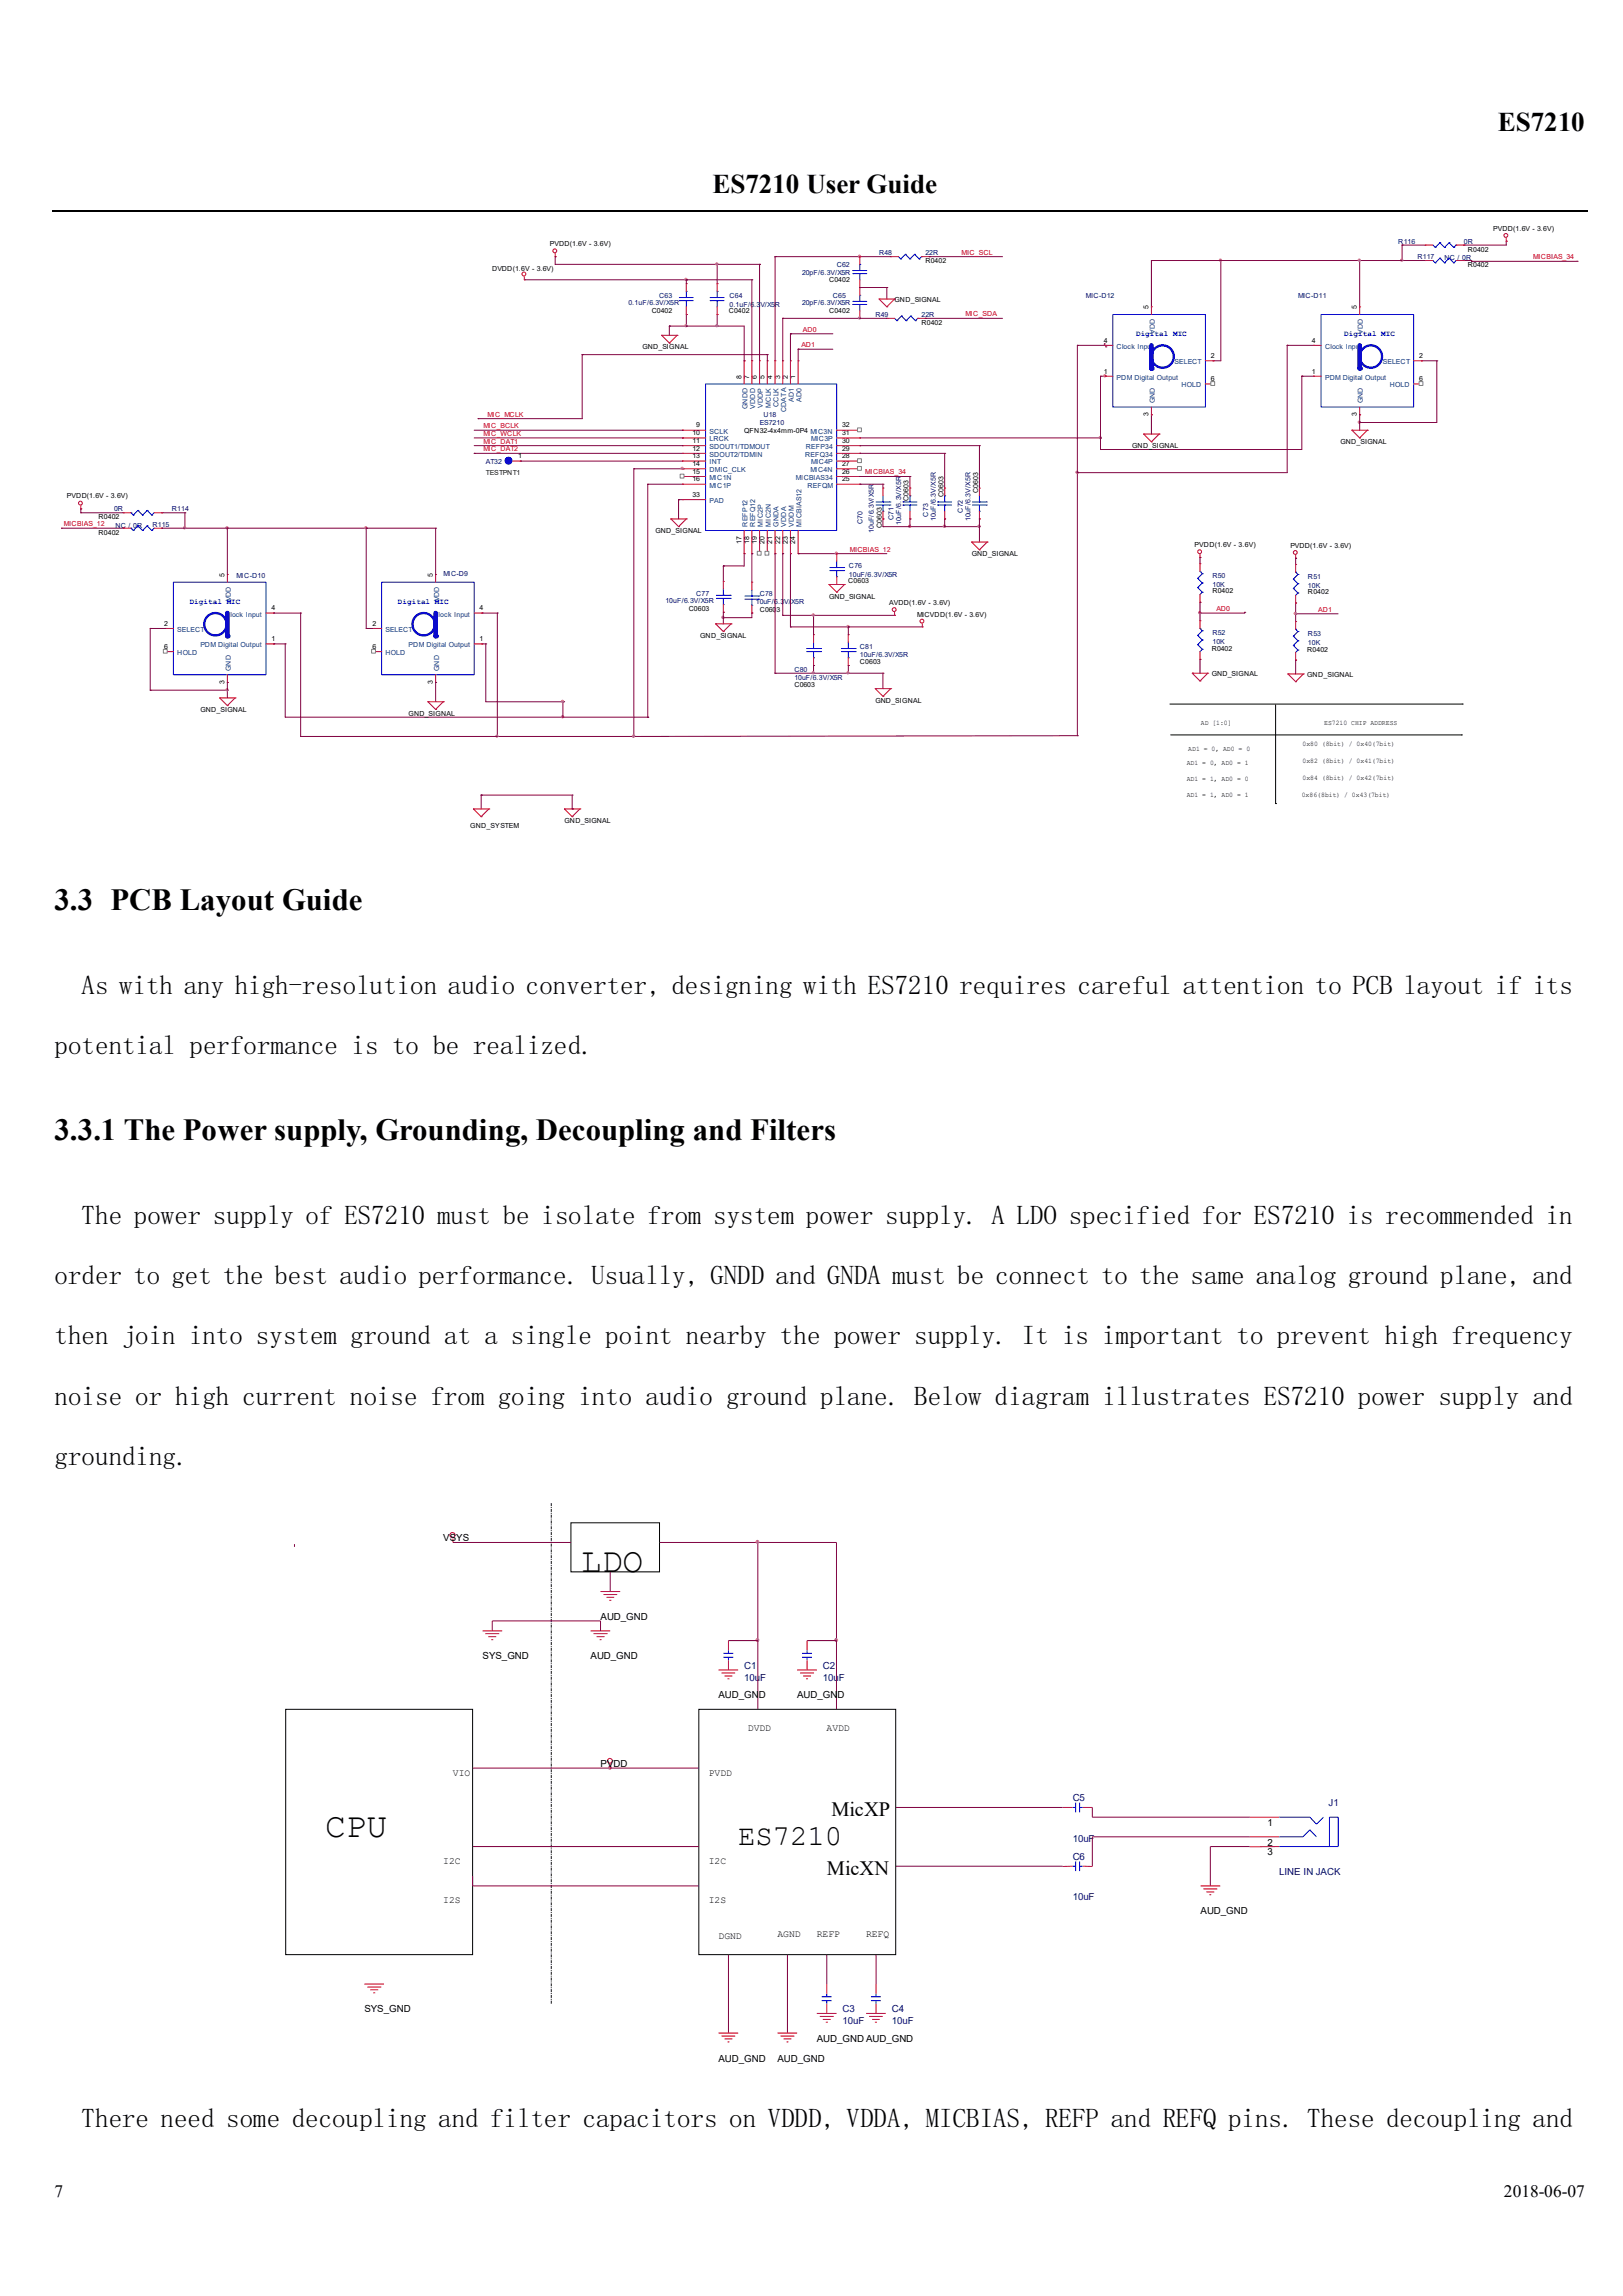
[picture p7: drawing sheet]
<svg xmlns="http://www.w3.org/2000/svg" width="297mm" height="420mm" viewBox="0 0 297 420" stroke-linecap="round" stroke-linejoin="round" font-family="sans-serif">
<defs><g id="words">
<g font-size="6.4">
<text x="106.3" y="287.5">LDO</text>
<text x="59.5" y="336">CPU</text>
</g>
<g font-size="5.6">
<text x="10" y="166.4">3.3 PCB Layout Guide</text>
<text x="10" y="208.6">3.3.1 The Power supply, Grounding, Decoupling and Filters</text>
</g>
<text font-size="5.3" x="135.1" y="337.5">ES7210</text>
<g font-size="5">
<text x="274.1" y="23.9">ES7210</text>
<text x="130.4" y="35.3">ES7210 User Guide</text>
<text x="14.9" y="181.7">As with any high-resolution audio converter, designing with ES7210 requires careful attention to PCB layout if its</text>
<text x="10" y="192.7">potential performance is to be realized.</text>
<text x="14.9" y="223.9">The power supply of ES7210 must be isolate from system power supply. A LDO specified for ES7210 is recommended in</text>
<text x="10" y="234.9">order to get the best audio performance. Usually, GNDD and GNDA must be connect to the same analog ground plane, and</text>
<text x="10" y="245.9">then join into system ground at a single point nearby the power supply. It is important to prevent high frequency</text>
<text x="10" y="256.9">noise or high current noise from going into audio ground plane. Below diagram illustrates ES7210 power supply and</text>
<text x="10" y="267.9">grounding.</text>
<text x="14.9" y="389">There need some decoupling and filter capacitors on VDDD, VDDA, MICBIAS, REFP and REFQ pins. These decoupling and</text>
</g>
<g font-size="3.7">
<text x="152.1" y="332.1">MicXP</text>
<text x="151.3" y="342.9">MicXN</text>
</g>
<g font-size="3.2">
<text x="10" y="401.9">7</text>
<text x="275.2" y="401.9">2018-06-07</text>
</g>
<g font-size="1.8">
<text x="81.1" y="281.9">VSYS</text>
<text x="109.9" y="296.3">AUD_GND</text>
<text x="88.3" y="303.5">SYS_GND</text>
<text x="108.1" y="303.5">AUD_GND</text>
<text x="131.5" y="310.6">AUD_GND</text>
<text x="145.9" y="310.6">AUD_GND</text>
<text x="136.9" y="316.7">DVDD</text>
<text x="151.3" y="316.7">AVDD</text>
<text x="109.9" y="323.2">PVDD</text>
<text x="82.9" y="324.9">VIO</text>
<text x="129.7" y="324.9">PVDD</text>
<text x="231.9" y="334">1</text>
<text x="81.1" y="341">I2C</text>
<text x="129.7" y="341">I2C</text>
<text x="231.9" y="337.6">2</text>
<text x="231.9" y="339.4">3</text>
<text x="81.1" y="348.2">I2S</text>
<text x="129.7" y="348.2">I2S</text>
<text x="219.7" y="350.1">AUD_GND</text>
<text x="131.5" y="354.8">DGND</text>
<text x="142.3" y="354.4">AGND</text>
<text x="149.5" y="354.4">REFP</text>
<text x="158.5" y="354.4">REFQ</text>
<text x="66.7" y="368.1">SYS_GND</text>
<text x="131.5" y="377.1">AUD_GND</text>
<text x="142.3" y="377.1">AUD_GND</text>
<text x="149.5" y="373.5">AUD_GND AUD_GND</text>
</g>
<g font-size="1.8" fill="#000080">
<text x="136.2" y="305.3">C1</text>
<text x="150.6" y="305.3">C2</text>
<text x="136.2" y="307.4">10uF</text>
<text x="150.6" y="307.4">10uF</text>
<text x="196.3" y="329.5">C5</text>
<text x="243.1" y="330.4">J1</text>
<text x="196.3" y="336.9">10uF</text>
<text x="196.3" y="340.3">C6</text>
<text x="196.3" y="347.6">10uF</text>
<text x="234.1" y="343">LINE IN JACK</text>
<text x="154.2" y="368.1">C3</text>
<text x="154.2" y="370.2">10uF</text>
<text x="163.2" y="368.1">C4</text>
<text x="163.2" y="370.2">10uF</text>
</g>
<g font-size="1.4" fill="#00f">
<text x="207.9" y="61.5">Digital MIC</text>
<text x="246" y="61.5">Digital MIC</text>
<text x="34.7" y="110.5">Digital MIC</text>
<text x="72.8" y="110.5">Digital MIC</text>
</g>
<g font-size="1.3">
<text x="100.6" y="45">PVDD(1.6V - 3.6V)</text>
<text x="268.6" y="46">R0402</text>
<text x="273.3" y="42.2">PVDD(1.6V - 3.6V)</text>
<text x="90" y="49.5">DVDD(1.6V - 3.6V)</text>
<text x="151.7" y="51.6">C0402</text>
<text x="169.3" y="48.1">R0402</text>
<text x="268.6" y="48.9">R0402</text>
<text x="119.3" y="57.3">C0402</text>
<text x="133.4" y="57.3">C0402</text>
<text x="151.7" y="57.3">C0402</text>
<text x="163.7" y="55.2">GND_SIGNAL</text>
<text x="168.7" y="59.4">R0402</text>
<text x="210.2" y="56.6" transform="rotate(-90 210.2 56.6)">5</text>
<text x="248.3" y="56.6" transform="rotate(-90 248.3 56.6)">5</text>
<text x="117.6" y="63.9">GND_SIGNAL</text>
<text x="202" y="62.7">4</text>
<text x="221.6" y="65.5">2</text>
<text x="240.1" y="62.7">4</text>
<text x="259.7" y="65.5">2</text>
<text x="135.7" y="69.3" transform="rotate(-90 135.7 69.3)">8</text>
<text x="137.1" y="69.3" transform="rotate(-90 137.1 69.3)">7</text>
<text x="138.5" y="69.3" transform="rotate(-90 138.5 69.3)">6</text>
<text x="139.9" y="69.3" transform="rotate(-90 139.9 69.3)">5</text>
<text x="141.3" y="69.3" transform="rotate(-90 141.3 69.3)">4</text>
<text x="142.7" y="69.3" transform="rotate(-90 142.7 69.3)">3</text>
<text x="144.1" y="69.3" transform="rotate(-90 144.1 69.3)">2</text>
<text x="145.5" y="69.3" transform="rotate(-90 145.5 69.3)">1</text>
<text x="202" y="68.3">1</text>
<text x="221.6" y="69.7">6</text>
<text x="240.1" y="68.3">1</text>
<text x="259.7" y="69.7">6</text>
<text x="210.2" y="76.2" transform="rotate(-90 210.2 76.2)">3</text>
<text x="248.3" y="76.2" transform="rotate(-90 248.3 76.2)">3</text>
<text x="94.8" y="83.8">1</text>
<text x="126.7" y="79.6">10</text>
<text x="126.7" y="81">11</text>
<text x="126.7" y="82.4">12</text>
<text x="126.7" y="83.8">13</text>
<text x="127.4" y="78.2">9</text>
<text x="136.2" y="79.2">QFN32-4x4mm-0P4 MIC3N</text>
<text x="154.1" y="83.8">28</text>
<text x="154.1" y="82.4">29</text>
<text x="154.1" y="81">30</text>
<text x="154.1" y="79.6">31</text>
<text x="154.1" y="78.2">32</text>
<text x="207.2" y="82">GND_SIGNAL</text>
<text x="245.3" y="81.3">GND_SIGNAL</text>
<text x="126.7" y="85.3">14</text>
<text x="126.7" y="86.7">15</text>
<text x="126.7" y="88.1">16</text>
<text x="154.1" y="88.1">25</text>
<text x="154.1" y="86.7">26</text>
<text x="154.1" y="85.3">27</text>
<text x="12.2" y="91.2">PVDD(1.6V - 3.6V)</text>
<text x="18" y="95">R0402</text>
<text x="126.7" y="90.9">33</text>
<text x="166.3" y="91.7" transform="rotate(-90 166.3 91.7)">C0603</text>
<text x="172.6" y="91" transform="rotate(-90 172.6 91)">C0603</text>
<text x="179" y="90.3" transform="rotate(-90 179 90.3)">C0603</text>
<text x="18" y="97.8">R0402</text>
<text x="119.9" y="97.5">GND_SIGNAL</text>
<text x="135.7" y="99.4" transform="rotate(-90 135.7 99.4)">17</text>
<text x="137.1" y="99.4" transform="rotate(-90 137.1 99.4)">18</text>
<text x="138.5" y="99.4" transform="rotate(-90 138.5 99.4)">19</text>
<text x="139.9" y="99.4" transform="rotate(-90 139.9 99.4)">20</text>
<text x="141.3" y="99.4" transform="rotate(-90 141.3 99.4)">21</text>
<text x="142.7" y="99.4" transform="rotate(-90 142.7 99.4)">22</text>
<text x="144.1" y="99.4" transform="rotate(-90 144.1 99.4)">23</text>
<text x="145.5" y="99.4" transform="rotate(-90 145.5 99.4)">24</text>
<text x="161.4" y="96.6" transform="rotate(-90 161.4 96.6)">C0603</text>
<text x="177.8" y="101.8">GND_SIGNAL</text>
<text x="218.6" y="100.1">PVDD(1.6V - 3.6V)</text>
<text x="236.1" y="100.2">PVDD(1.6V - 3.6V)</text>
<text x="41.1" y="105.5" transform="rotate(-90 41.1 105.5)">5</text>
<text x="79.2" y="105.5" transform="rotate(-90 79.2 105.5)">5</text>
<text x="155.2" y="106.7">C0603</text>
<text x="49.7" y="111.6">4</text>
<text x="87.8" y="111.6">4</text>
<text x="126" y="111.8">C0603</text>
<text x="139" y="111.9">C0603</text>
<text x="151.7" y="109.5">GND_SIGNAL</text>
<text x="162.7" y="110.7">AVDD(1.6V - 3.6V)</text>
<text x="167.8" y="112.8">MICVDD(1.6V - 3.6V)</text>
<text x="221.9" y="108.5">R0402</text>
<text x="239.4" y="108.7">R0402</text>
<text x="30.1" y="114.5">2</text>
<text x="30.1" y="118.7">6</text>
<text x="49.7" y="117.3">1</text>
<text x="68.2" y="114.5">2</text>
<text x="68.2" y="118.7">6</text>
<text x="87.8" y="117.3">1</text>
<text x="128.1" y="116.7">GND_SIGNAL</text>
<text x="221.7" y="119.1">R0402</text>
<text x="239.2" y="119.3">R0402</text>
<text x="41.1" y="125.1" transform="rotate(-90 41.1 125.1)">3</text>
<text x="79.2" y="125.1" transform="rotate(-90 79.2 125.1)">3</text>
<text x="145.4" y="125.7">C0603</text>
<text x="157.4" y="121.5">C0603</text>
<text x="221.7" y="123.6">GND_SIGNAL</text>
<text x="239.2" y="123.8">GND_SIGNAL</text>
<text x="36.7" y="130.3">GND_SIGNAL</text>
<text x="74.8" y="131">GND_SIGNAL</text>
<text x="160.2" y="128.6">GND_SIGNAL</text>
<text x="217.5" y="137.3">AD1 = 0, AD0 = 0</text>
<text x="219.7" y="132.7">AD [1:0]</text>
<text x="238.4" y="136.5">0x80 (8bit) / 0x40(7bit)</text>
<text x="242.3" y="132.5">ES7210 CHIP ADDRESS</text>
<text x="217.2" y="142.8">AD1 = 1, AD0 = 0</text>
<text x="217.2" y="140">AD1 = 0, AD0 = 1</text>
<text x="238.4" y="139.6">0x82 (8bit) / 0x41(7bit)</text>
<text x="238.4" y="142.7">0x84 (8bit) / 0x42(7bit)</text>
<text x="217.2" y="145.8">AD1 = 1, AD0 = 1</text>
<text x="238.2" y="145.8">0x86(8bit) / 0x43(7bit)</text>
<text x="86.1" y="151.4">GND_SYSTEM</text>
<text x="103.3" y="150.6">GND_SIGNAL</text>
</g>
<g font-size="1.3" fill="#000080">
<text x="160.9" y="46.7">R48</text>
<text x="169.3" y="46.7">22R</text>
<text x="255.9" y="44.6">R116</text>
<text x="259.4" y="47.4">R117</text>
<text x="264.3" y="47.6">NC / 0R</text>
<text x="267.9" y="44.6">0R</text>
<text x="146.8" y="50.2">20pF/6.3V/X5R</text>
<text x="153.1" y="48.9">C62</text>
<text x="115" y="55.9">0.1uF/6.3V/X5R</text>
<text x="120.7" y="54.5">C63</text>
<text x="133.5" y="54.5">C64</text>
<text x="133.5" y="56.2">0.1uF/6.3V/X5R</text>
<text x="146.8" y="55.9">20pF/6.3V/X5R</text>
<text x="152.4" y="54.5">C65</text>
<text x="160.2" y="58">R49</text>
<text x="168.7" y="58">22R</text>
<text x="198.7" y="54.5">MIC-D12</text>
<text x="237.5" y="54.5">MIC-D11</text>
<text x="139" y="77.8">ES7210</text>
<text x="139.7" y="76.4">U18</text>
<text x="88.9" y="84.8">AT32</text>
<text x="20.9" y="93.6">0R</text>
<text x="31.5" y="93.6">R114</text>
<text x="157.8" y="95.9" transform="rotate(-90 157.8 95.9)">C70</text>
<text x="163.5" y="95.2" transform="rotate(-90 163.5 95.2)">C71</text>
<text x="169.8" y="94.5" transform="rotate(-90 169.8 94.5)">C73</text>
<text x="171.2" y="95.3" transform="rotate(-90 171.2 95.3)">10uF/6.3V/X5R</text>
<text x="176.2" y="93.8" transform="rotate(-90 176.2 93.8)">C72</text>
<text x="177.6" y="95.3" transform="rotate(-90 177.6 95.3)">10uF/6.3V/X5R</text>
<text x="21.1" y="96.5">NC / 0R</text>
<text x="27.9" y="96.4">R115</text>
<text x="159.9" y="97.5" transform="rotate(-90 159.9 97.5)">10uF/6.3V/X5R</text>
<text x="164.9" y="96.1" transform="rotate(-90 164.9 96.1)">10uF/6.3V/X5R</text>
<text x="43.3" y="105.7">MIC-D10</text>
<text x="81.2" y="105.3">MIC-D9</text>
<text x="155.4" y="103.9">C76</text>
<text x="155.4" y="105.6">10uF/6.3V/X5R</text>
<text x="221.9" y="105.7">R50</text>
<text x="221.9" y="107.4">10K</text>
<text x="239.4" y="105.8">R51</text>
<text x="239.4" y="107.5">10K</text>
<text x="121.8" y="110.4">10uF/6.3V/X5R</text>
<text x="127.4" y="109">C77</text>
<text x="138.3" y="110.5">10uF/6.3V/X5R</text>
<text x="139" y="109.1">C78</text>
<text x="157.4" y="118.7">C81</text>
<text x="221.9" y="116.2">R52</text>
<text x="221.9" y="117.9">10K</text>
<text x="239.4" y="116.3">R53</text>
<text x="239.4" y="118">10K</text>
<text x="145.4" y="122.9">C80</text>
<text x="145.4" y="124.3">10uF/6.3V/X5R</text>
<text x="157.4" y="120.1">10uF/6.3V/X5R</text>
</g>
<g font-size="1.3" fill="#f00">
<text x="176" y="46.6">MIC_SCL</text>
<text x="280.6" y="47.4">MICBIAS_34</text>
<text x="176.7" y="57.9">MIC_SDA</text>
<text x="146.6" y="63.5">AD1</text>
<text x="146.9" y="60.7">AD0</text>
<text x="89.2" y="76.2">MIC_MCLK</text>
<text x="88.5" y="81.2">MIC_DAT1</text>
<text x="88.5" y="79.8">MIC_WCLK</text>
<text x="88.5" y="82.5">MIC_DAT2</text>
<text x="88.5" y="78.3">MIC_BCLK</text>
<text x="158.3" y="86.8">MICBIAS_34</text>
<text x="11.7" y="96.3">MICBIAS_12</text>
<text x="155.5" y="100.9">MICBIAS_12</text>
<text x="222.6" y="111.8">AD0</text>
<text x="241.2" y="111.9">AD1</text>
</g>
<g font-size="1.3" fill="#004080">
<text x="204.3" y="63.8">Clock Input</text>
<text x="211.3" y="61" transform="rotate(-90 211.3 61)">VDD</text>
<text x="242.5" y="63.8">Clock Input</text>
<text x="249.4" y="61" transform="rotate(-90 249.4 61)">VDD</text>
<text x="204.3" y="69.4">PDM Digital Output</text>
<text x="214.9" y="66.6">SELECT</text>
<text x="216.2" y="70.9">HOLD</text>
<text x="242.5" y="69.4">PDM Digital Output</text>
<text x="253.1" y="66.6">SELECT</text>
<text x="254.3" y="70.9">HOLD</text>
<text x="136.8" y="74.9" transform="rotate(-90 136.8 74.9)">GNDD</text>
<text x="138.2" y="74.8" transform="rotate(-90 138.2 74.8)">VDDD</text>
<text x="139.6" y="74.6" transform="rotate(-90 139.6 74.6)">VDDP</text>
<text x="141.1" y="74.6" transform="rotate(-90 141.1 74.6)">MCLK</text>
<text x="142.5" y="74.5" transform="rotate(-90 142.5 74.5)">CCLK</text>
<text x="143.8" y="75.4" transform="rotate(-90 143.8 75.4)">CDATA</text>
<text x="145.3" y="73.5" transform="rotate(-90 145.3 73.5)">AD1</text>
<text x="146.7" y="73.5" transform="rotate(-90 146.7 73.5)">AD0</text>
<text x="211.3" y="73.7" transform="rotate(-90 211.3 73.7)">GND</text>
<text x="249.4" y="73.7" transform="rotate(-90 249.4 73.7)">GND</text>
<text x="129.8" y="79.3">SCLK</text>
<text x="129.8" y="80.7">LRCK</text>
<text x="129.8" y="82.1">SDOUT1/TDMOUT</text>
<text x="129.8" y="83.6">SDOUT2/TDMIN</text>
<text x="147.3" y="83.6">REFQ34</text>
<text x="147.5" y="82.1">REFP34</text>
<text x="148.5" y="80.7">MIC3P</text>
<text x="129.8" y="85">INT</text>
<text x="129.8" y="86.4">DMIC_CLK</text>
<text x="129.8" y="87.8">MIC1N</text>
<text x="129.8" y="89.2">MIC1P</text>
<text x="145.6" y="87.8">MICBIAS34</text>
<text x="147.7" y="89.2">REFQM</text>
<text x="148.3" y="86.4">MIC4N</text>
<text x="148.5" y="85">MIC4P</text>
<text x="129.8" y="92">PAD</text>
<text x="136.8" y="96.4" transform="rotate(-90 136.8 96.4)">REFP12</text>
<text x="138.2" y="96.4" transform="rotate(-90 138.2 96.4)">REFQ12</text>
<text x="139.6" y="96.4" transform="rotate(-90 139.6 96.4)">MIC2P</text>
<text x="141.1" y="96.4" transform="rotate(-90 141.1 96.4)">MIC2N</text>
<text x="142.5" y="96.4" transform="rotate(-90 142.5 96.4)">GNDA</text>
<text x="143.8" y="96.4" transform="rotate(-90 143.8 96.4)">VDDA</text>
<text x="145.3" y="96.4" transform="rotate(-90 145.3 96.4)">VDDM</text>
<text x="146.7" y="96.4" transform="rotate(-90 146.7 96.4)">MICBIAS12</text>
<text x="41.2" y="112.8">Clock Input</text>
<text x="42.2" y="110" transform="rotate(-90 42.2 110)">VDD</text>
<text x="79.3" y="112.8">Clock Input</text>
<text x="80.3" y="110" transform="rotate(-90 80.3 110)">VDD</text>
<text x="32.4" y="115.6">SELECT</text>
<text x="32.4" y="119.8">HOLD</text>
<text x="36.7" y="118.4">PDM Digital Output</text>
<text x="70.5" y="115.6">SELECT</text>
<text x="70.5" y="119.8">HOLD</text>
<text x="74.8" y="118.4">PDM Digital Output</text>
<text x="42.2" y="122.7" transform="rotate(-90 42.2 122.7)">GND</text>
<text x="80.3" y="122.7" transform="rotate(-90 80.3 122.7)">GND</text>
</g>
<text font-size="1.3" fill="#004000" x="88.9" y="87">TESTPNT1</text>
</g></defs>
<path d="M9.5 38.6h281" fill="none" stroke="#000" stroke-width=".25"/>
<path d="M33.8 93.8h.1M33.8 93.8v2.8M67 96.6h.1M67 96.6v18.4" fill="none" stroke="#800040" stroke-width=".18"/>
<path d="M31.7 106.5h17v16.9h-17z" fill="none" stroke="#00f" stroke-width=".18"/>
<path d="M41.6 112.1v4.3" fill="none" stroke="#00f" stroke-width=".85"/>
<circle cx="41.6" cy="116.4" r=".42" fill="#00f"/>
<circle cx="39.4" cy="114.2" r="2.05" fill="none" stroke="#00f" stroke-width=".42"/>
<path d="M30.3 115h.1M30.3 119.2h.1M30.3 115h1.4M30.3 119.2h1.4M41.6 105.1h.1M41.6 105.1v1.4M48.7 117.8h1.4M48.7 112.1h1.4M50.1 117.8h.1M50.1 112.1h.1M41.6 124.8h.1M41.6 123.4v1.4" fill="none" stroke="#f00" stroke-width=".18"/>
<path d="M29.9 118.8h.7v.7h-.7z" fill-rule="evenodd" fill="#fff" stroke="#808080" stroke-width=".18"/>
<path d="M131.2 48.4h.1M131.2 48.4v3.5M248.8 47.7h.1M248.8 47.7v8.4M248.8 77.3h.1M248.8 77.3h14.1M172.9 82.9h.1M172.9 82.9v6.4M144.7 101.3h.1M144.7 101.3v13.4" fill="none" stroke="#800040" stroke-width=".18"/>
<circle cx="248.8" cy="77.2" r=".21" fill="#f0f" stroke="#f0f" stroke-width=".18"/>
<path d="M129.1 70.2h24v26.8h-24z" fill="none" stroke="#00f" stroke-width=".18"/>
<g fill="none" stroke="#f00" stroke-width=".18">
<path d="M124.9 78.7h.1M124.9 78.7h4.2M136.2 66h.1M136.2 66v4.2M137.6 66h.1M137.6 66v4.2M139 66h.1M139 66v4.2M140.4 66h.1M140.4 66v4.2M141.8 66h.1M141.8 66v4.2"/>
<path d="M143.2 66h.1M143.2 66v4.2M144.7 66h.1M144.7 66v4.2M146.1 66h.1M146.1 66v4.2M124.9 80.1h.1M124.9 81.5h.1M124.9 82.9h.1M124.9 84.3h.1M124.9 85.8h.1M124.9 87.2h.1"/>
<path d="M124.9 80.1h4.2M124.9 81.5h4.2M124.9 82.9h4.2M124.9 84.3h4.2M124.9 85.8h4.2M124.9 87.2h4.2"/>
</g>
<path d="M124.5 86.7h.7v.7h-.7z" fill-rule="evenodd" fill="#fff" stroke="#808080" stroke-width=".18"/>
<path d="M124.9 88.6h.1M124.9 88.6h4.2M136.2 97v4.3M137.6 97v4.3M139 97v4.3M136.2 101.3h.1M137.6 101.3h.1M139 101.3h.1" fill="none" stroke="#f00" stroke-width=".18"/>
<path d="M138.6 100.9h.7v.7h-.7z" fill-rule="evenodd" fill="#fff" stroke="#808080" stroke-width=".18"/>
<path d="M140.4 97v4.3M140.4 101.3h.1" fill="none" stroke="#f00" stroke-width=".18"/>
<path d="M140 100.9h.7v.7h-.7z" fill-rule="evenodd" fill="#fff" stroke="#808080" stroke-width=".18"/>
<g fill="none" stroke="#f00" stroke-width=".18">
<path d="M141.8 97v4.3M143.2 97v4.3M144.7 97v4.3M146.1 97v4.3M153.1 88.6h4.3M153.1 87.2h4.3M153.1 85.8h4.3M157.4 88.6h.1M157.4 87.2h.1M157.4 85.8h.1M141.8 101.3h.1M143.2 101.3h.1"/>
<path d="M144.7 101.3h.1M146.1 101.3h.1"/>
</g>
<path d="M156.9 85.3h.7v.7h-.7z" fill-rule="evenodd" fill="#fff" stroke="#808080" stroke-width=".18"/>
<path d="M153.1 84.3h4.3M157.4 84.3h.1" fill="none" stroke="#f00" stroke-width=".18"/>
<path d="M156.9 83.9h.7v.7h-.7z" fill-rule="evenodd" fill="#fff" stroke="#808080" stroke-width=".18"/>
<path d="M153.1 78.7h4.3M157.4 78.7h.1M153.1 82.9h4.3M153.1 81.5h4.3M153.1 80.1h4.3M157.4 82.9h.1M157.4 81.5h.1M157.4 80.1h.1" fill="none" stroke="#f00" stroke-width=".18"/>
<path d="M156.9 78.3h.7v.7h-.7z" fill-rule="evenodd" fill="#fff" stroke="#808080" stroke-width=".18"/>
<g fill="none" stroke="#f00" stroke-width=".18">
<path d="M96 51.2h.1M96 50.6v.6M101.6 46.9h.1M101.6 46.4v.5M125.6 57.5h.1M125.6 51.9h.1M125.6 51.9v1.4M125.6 56.1v1.4M131.2 57.5h.1M131.2 51.9h.1M131.2 51.9v1.4M131.2 56.1v1.4"/>
<path d="M157.4 58.2h.1M157.4 52.6h.1M157.4 46.9h.1M157.4 46.9v1.5M157.4 51.2v2.8M157.4 56.8v1.4M162.3 58.2h.1M162.3 58.2h1.4M163 46.9h.1M163 46.9h1.4M167.9 58.2h1.5M168.6 46.9h1.5"/>
<path d="M169.4 58.2h.1M170.1 46.9h.1M260.8 47.7h.1M260.8 44.8h.1M260.8 47.7h1.4M260.8 44.8h1.4M266.5 47.7h1.4M266.5 44.8h1.4M267.9 47.7h.1M267.9 44.8h.1M275.6 44.1h.1M275.6 43.6v.5"/>
<path d="M121.1 61.3h.1M121.1 61.3h2.8M121.1 61.3l1.4 1.5M122.5 62.8h.1M123.9 61.3h.1M123.9 61.3l-1.4 1.5M247.4 78.7h.1M247.4 78.7h2.8M247.4 78.7l1.4 1.4M250.2 78.7h.1M250.2 78.7l-1.4 1.4M14.8 93.1h.1"/>
<path d="M14.8 92.5v.6M22.6 96.6h.1M22.6 93.8h.1M22.6 96.6h1.4M22.6 93.8h1.4M28.2 96.6h1.4M28.2 93.8h1.4M29.6 96.6h.1M29.6 93.8h.1M93.8 84.3h1.4M95.2 84.3h.1M122.8 94.9h.1"/>
<path d="M122.8 94.9h2.8M122.8 94.9l1.4 1.4M124.2 96.3h.1M124.9 91.4h.1M124.9 91.4h4.2M125.6 94.9h.1M125.6 94.9l-1.4 1.4M161.6 89.3h.1M161.6 94.9h.1M161.6 89.3v1.4M161.6 93.5v1.4M166.5 94.9h.1"/>
<path d="M166.5 89.3h.1M166.5 89.3v1.4M166.5 93.5v1.4M172.9 94.9h.1M172.9 89.3h.1M172.9 89.3v1.4M172.9 93.5v1.4M177.8 99.2h.1M177.8 99.2h2.8M177.8 99.2l1.4 1.4M179.2 89.3h.1M179.2 94.9h.1"/>
<path d="M179.2 89.3v1.4M179.2 93.5v1.4M180.6 99.2h.1M180.6 99.2l-1.4 1.4M248.8 80.1h.1M132.4 106.4h.1M132.4 112h.1M132.4 106.4v1.4M132.4 110.6v1.4M137.6 106.5h.1M137.6 112.1h.1M137.6 106.5v1.4"/>
<path d="M137.6 110.7v1.4M148.9 116.1h.1M148.9 116.1v1.4M151.7 106.9h.1M151.7 106.9h2.8M151.7 106.9l1.4 1.4M153.1 108.3h.1M153.1 101.3h.1M153.1 106.9h.1M153.1 101.3v1.4M153.1 105.5v1.4M154.5 106.9h.1"/>
<path d="M154.5 106.9l-1.4 1.4M155.2 116.1h.1M155.2 116.1v1.4M168.8 114.7h.1M168.8 114.1v.6M179.2 100.6h.1M219.6 102h.1M219.6 113.5h.1M219.6 110.2h.1M219.6 103.1h.1M219.6 101.4v.6M219.6 103.1v1.4"/>
<path d="M219.6 108.8v1.4M219.6 113.5v1.5M219.6 119.2v1.4M237.1 102.1h.1M237.1 101.6v.5M40.2 127.7h.1M40.2 127.7h2.8M40.2 127.7l1.4 1.4M41.6 129.1h.1M43 127.7h.1M43 127.7l-1.4 1.4M148.9 121.7h.1"/>
<path d="M148.9 120.3v1.4M155.2 121.7h.1M155.2 120.3v1.4M160.2 126h.1M160.2 126h2.8M160.2 126l1.4 1.4M161.6 127.4h.1M163 126h.1M163 126l-1.4 1.4M218.2 123.1h.1M218.2 123.1h2.8M218.2 123.1l1.4 1.5"/>
<path d="M219.6 124.6h.1M219.6 120.6h.1M221 123.1h.1M221 123.1l-1.4 1.5M235.7 123.3h.1M235.7 123.3h2.8M235.7 123.3l1.4 1.4M237.1 124.7h.1M238.5 123.3h.1M238.5 123.3l-1.4 1.4M86.6 148h.1M86.6 148h2.9"/>
<path d="M86.6 148l1.4 1.4M88 149.4h.1M89.5 148h.1M89.5 148l-1.5 1.4M103.3 148h.1M103.3 148h2.8M103.3 148l1.4 1.4M104.7 149.4h.1M106.1 148h.1M106.1 148l-1.4 1.4"/>
<circle cx="95.9" cy="50.1" r=".35"/>
<circle cx="101.5" cy="45.9" r=".35"/>
<circle cx="275.6" cy="43.1" r=".35"/>
<circle cx="14.7" cy="92" r=".35"/>
<circle cx="168.7" cy="113.6" r=".35"/>
<circle cx="219.5" cy="100.9" r=".35"/>
<circle cx="237" cy="101.1" r=".35"/>
</g>
<g fill="none" stroke="#00f" stroke-width=".18">
<path d="M124.3 54.4h.1M124.3 55h.1M124.3 54.4h2.6M124.3 55h2.6M125.6 55h.1M125.6 53.3h.1M125.6 53.3v1.1M125.6 55v1.1M130 54.4h.1M130 55h.1M130 54.4h2.5M130 55h2.5"/>
<path d="M131.2 55h.1M131.2 53.3h.1M131.2 53.3v1.1M131.2 55v1.1M156.1 55.1h.1M156.1 55.7h.1M156.1 49.5h.1M156.1 50.1h.1M156.1 55.1h2.5M156.1 55.7h2.5M156.1 49.5h2.5M156.1 50.1h2.5"/>
<path d="M157.4 55.7h.1M157.4 54h.1M157.4 50.1h.1M157.4 48.4h.1M157.4 48.4v1.1M157.4 50.1v1.1M157.4 54v1.1M157.4 55.7v1.1M163.7 58.2l.4 .5M164.1 58.7h.1M164.4 46.9l.4 .5M164.8 47.4h.1"/>
<path d="M165 57.8h.1M165 57.8l-.9 .9M165 57.8l.8 .9M165.7 46.5h.1M165.7 46.5l-.9 .9M165.7 46.5l.8 .9M165.8 58.7h.1M166.5 47.4h.1M166.7 57.8h.1M166.7 57.8l-.9 .9M166.7 57.8l.8 .9M167.4 46.5h.1"/>
<path d="M167.4 46.5l-.9 .9M167.4 46.5l.8 .9M167.5 58.7h.1M167.9 58.2h.1M167.9 58.2l-.4 .5M168.2 47.4h.1M168.6 46.9h.1M168.6 46.9l-.4 .5M241.8 57.5h16.9v17h-16.9zM262.2 47.7l.5 .4M262.2 44.8l.5 .5M262.7 48.1h.1"/>
<path d="M262.7 45.3h.1M263.5 47.2h.1M263.5 44.4h.1M263.5 47.2l-.8 .9M263.5 47.2l.8 .9M263.5 44.4l-.8 .9M263.5 44.4l.8 .9M264.3 48.1h.1M264.3 45.3h.1M265.2 47.2h.1M265.2 44.4h.1M265.2 47.2l-.9 .9"/>
<path d="M265.2 47.2l.8 .9M265.2 44.4l-.9 .9M265.2 44.4l.8 .9M266 48.1h.1M266 45.3h.1M266.5 47.7h.1M266.5 44.8h.1M266.5 47.7l-.5 .4M266.5 44.8l-.5 .5M24 96.6h.1M24 93.8h.1M24 96.6l.4 .4"/>
<path d="M24 93.8l.4 .4M24.4 97h.1M24.4 94.2h.1M25.2 96.2h.1M25.2 93.4h.1M25.2 96.2l.9 .8M25.2 96.2l-.8 .8M25.2 93.4l.9 .8M25.2 93.4l-.8 .8M26.1 97h.1M26.1 94.2h.1M26.9 96.2h.1"/>
<path d="M26.9 93.4h.1M26.9 96.2l.9 .8M26.9 96.2l-.8 .8M26.9 93.4l.9 .8M26.9 93.4l-.8 .8M27.8 97h.1M27.8 94.2h.1M28.2 96.6l-.4 .4M28.2 93.8l-.4 .4M160.3 92.4h2.6M160.3 91.8h2.6M161.6 91.8h.1"/>
<path d="M161.6 93.5h.1M161.6 90.7v1.1M161.6 92.4v1.1M162.9 92.4h.1M162.9 91.8h.1M165.3 91.8h.1M165.3 92.4h.1M165.3 92.4h2.5M165.3 91.8h2.5M166.5 92.4h.1M166.5 90.7h.1M166.5 90.7v1.1"/>
<path d="M166.5 92.4v1.1M171.6 91.8h.1M171.6 92.4h.1M171.6 92.4h2.6M171.6 91.8h2.6M172.9 92.4h.1M172.9 90.7h.1M172.9 90.7v1.1M172.9 92.4v1.1M178 92.4h2.5M178 91.8h2.5M179.2 91.8h.1"/>
<path d="M179.2 93.5h.1M179.2 90.7v1.1M179.2 92.4v1.1M180.5 92.4h.1M180.5 91.8h.1M131.1 109.5h2.5M131.1 108.9h2.5M132.4 108.9h.1M132.4 110.6h.1M132.4 107.8v1.1M132.4 109.5v1.1M133.6 109.5h.1"/>
<path d="M133.6 108.9h.1M136.3 109.6h2.6M136.3 109h2.6M137.6 109h.1M137.6 110.7h.1M137.6 107.9v1.1M137.6 109.6v1.1M138.9 109.6h.1M138.9 109h.1M147.6 119.2h2.6M147.6 118.6h2.6M148.9 118.6h.1"/>
<path d="M148.9 117.5v1.1M148.9 119.2v1.1M150.2 119.2h.1M150.2 118.6h.1M151.8 104.4h2.6M151.8 103.8h2.6M153.1 103.8h.1M153.1 105.5h.1M153.1 102.7v1.1M153.1 104.4v1.1M154 119.2h2.5M154 118.6h2.5"/>
<path d="M154.4 104.4h.1M154.4 103.8h.1M155.2 118.6h.1M155.2 117.5v1.1M155.2 119.2v1.1M156.5 119.2h.1M156.5 118.6h.1M219.2 117.9h.1M219.2 116.2h.1M219.2 107.5h.1M219.2 105.8h.1M219.2 117.9l.8 .9"/>
<path d="M219.2 116.2l.8 .9M219.2 107.5l.8 .8M219.2 105.8l.8 .8M219.6 115h.1M219.6 104.5h.1M219.6 115l.4 .4M219.6 104.5l.4 .4M220 118.8h.1M220 117.1h.1M220 115.4h.1M220 108.3h.1M220 106.6h.1"/>
<path d="M220 104.9h.1M220 118.8l-.4 .4M220 117.1l-.8 .8M220 115.4l-.8 .8M220 108.3l-.4 .5M220 106.6l-.8 .9M220 104.9l-.8 .9M148.9 120.3h.1M155.2 120.3h.1"/>
</g>
<g fill="none" stroke="#800040" stroke-width=".18">
<path d="M96 51.2h41.6M122.5 59.6h.1M122.5 59.6v1.7M122.5 59.6h13.7v6.4M125.6 57.5h.1M125.6 59.6h.1M125.6 51.2h.1M125.6 51.2v.7M125.6 57.5v2.1M131.2 57.5h.1M131.2 59.6h.1M131.2 48.4h7.8"/>
<path d="M131.2 57.5v2.1M137.6 51.2h.1M137.6 51.2v14.8M139 48.4h.1M139 48.4v17.6M141.8 46.9h.1M141.8 46.9h21.2M143.2 58.2h.1M143.2 58.2v7.8M143.2 58.2h19.1M157.4 46.9h.1M157.4 58.2h.1"/>
<path d="M169.4 58.2h.1M169.4 58.2h14.1M170.1 46.9h.1M170.1 46.9h13.4M210.7 47.7h.1M210.7 47.7h12.7M210.7 47.7v8.4M223.4 47.7h.1M223.4 47.7v18.3h-1.4M248.8 47.7h.1M248.8 47.7h12M256.6 44.8h.1"/>
<path d="M256.6 47.7h.1M256.6 44.8h4.2M256.6 44.8v2.9M267.9 47.7h.1M267.9 44.8h.1M267.9 47.7h1.4v.1M269.3 47.8h.1M269.3 47.8h19.3M275.6 44.1h.1M275.6 44.1v.7h-7.7M288.6 47.8h.1M86.8 78.7h38.1"/>
<path d="M87.5 76.6h.1M106.5 64.9h.1M106.5 64.9v11.7h-19M106.5 64.9h33.9M124.9 78.7h.1M136.2 66h.1M140.4 64.9h.1M140.4 64.9v1.1M144.7 61.1h.1M144.7 61.1v4.9M144.7 61.1h7.7M146.1 63.9h.1"/>
<path d="M146.1 63.9h6.3M146.1 63.9v2.1M197.2 63.2h.1M197.2 63.2h5M197.2 63.2v71.4M201.4 68.8h.1M201.4 68.8h1M201.4 68.8v13.4M202.2 68.8h.1M202.4 63.5h.1M202.4 68.8h.1M202.4 63.3v.2"/>
<path d="M222 66h.1M235.6 63.2h.1M235.6 63.2h4.8M238.2 68.8h.1M238.2 68.8v13.4h-36.8M238.2 68.8h2.2M248.8 77.3h.1M248.8 77.3v1.4M260.1 66h.1M260.1 66h2.8M262.9 66h.1M262.9 66v11.3"/>
<path d="M11.3 96.6h.1M11.3 96.6h11.3M14.8 93.8h.1M14.8 93.8h7.8M29.6 93.8h.1M29.6 96.6h.1M29.6 93.8h4.2M29.6 96.6h50.1M33.8 96.6h.1M41.6 96.6h.1M41.6 96.6v8.5M67 96.6h.1"/>
<path d="M86.8 82.9h.1M86.8 81.5h38.1M86.8 80.1h38.1M86.8 82.9h38.1M95.2 84.3h.1M95.2 84.3h29.7M116 85.8h.1M116 85.8h9M118.5 88.6h.1M118.5 88.6h6.4M118.5 88.6v42.6M124.2 91.4h.1"/>
<path d="M124.2 91.4v3.5M124.2 91.4h.7M124.9 81.5h.1M124.9 80.1h.1M125 85.8h.1M157.4 87.2h.1M157.4 88.6h.1M157.4 81.5h.1M157.4 81.5h21.8M157.4 80.1h44M157.4 88.6h4.2M157.4 87.2h9.1"/>
<path d="M161.6 94.9h.1M161.6 88.6h.1M161.6 88.6v.7M161.6 94.9v1.4M166.5 96.3h.1M166.5 87.2h.1M166.5 94.9h.1M166.5 96.3h12.7M166.5 87.2v2.1M166.5 94.9v1.4M172.9 96.3h.1M172.9 94.9h.1"/>
<path d="M172.9 94.9v1.4M179.2 96.3h.1M179.2 94.9h.1M179.2 81.5h.1M179.2 81.5v7.8M179.2 94.9v4.3M197.2 86.5h.1M201.4 82.2h.1M201.4 80.1h.1M27.5 115h.1M27.5 115h2.8M27.5 115v11.2"/>
<path d="M50.1 117.8h.1M50.1 117.8h2.1M52.2 117.8h.1M52.2 117.8v13.4h66.3M55 112.1h.1M55 112.1v22.6M67 115h.1M67 115h1.4M88.2 117.8h.1M88.2 112.1h.1M88.2 117.8h.7M88.2 112.1h2.8"/>
<path d="M88.9 117.8h.1M88.9 117.8v10.6M132.4 113h.1M132.4 103.5h.1M132.4 112h.1M132.4 113h5.2M132.4 103.5v2.9M132.4 112v2.1M136.2 101.3h.1M136.2 101.3v2.2h-3.8M137.6 101.3h.1M137.6 101.3v5.2"/>
<path d="M143.2 112.6h.1M143.2 112.6h20.5M144.7 114.7h.1M144.7 114.7h10.5M146.1 101.3h.1M146.1 101.3h16.2M148.9 112.6h.1M148.9 112.6v3.5M153.1 101.3h.1M155.2 114.7h.1M155.2 114.7v1.4M163.7 112.6h.1"/>
<path d="M219.6 112.1h.1M219.6 112.1v1.4M227.8 112h.1M227.8 112v.1M237.1 112.3h.1M237.1 110.3h.1M237.1 110.3v3.4M237.1 112.3h7.8M27.5 126.2h.1M27.5 126.2h14.1M41.6 126.2h.1M41.6 126.2v1.5"/>
<path d="M91 134.7h25.1M103 131.2h.1M103 128.4h.1M103 128.4h.2M103 128.4v2.8M103.2 128.4h.1M116 134.7h.1M116.1 134.7h.1M116.1 134.7l-.2 .2M118.5 131.2h.1M148.9 121.7h.1M148.9 121.7v1.4"/>
<path d="M155.2 123.1h.1M155.2 123.1h6.4M161.6 123.1h.1M161.6 123.1v2.9M197.2 134.6h.1M197.2 134.6l-81.1 .1M88 145.4h.1M88 145.4v2.6M88 145.4h16.7M104.7 145.4h.1M104.7 145.4v2.6"/>
</g>
<g fill="#f0f" stroke="#f0f" stroke-width=".18">
<circle cx="172.8" cy="96.3" r=".21"/>
<circle cx="166.5" cy="96.3" r=".21"/>
<circle cx="157.3" cy="46.9" r=".21"/>
<circle cx="41.5" cy="96.5" r=".21"/>
<circle cx="66.9" cy="96.5" r=".21"/>
<circle cx="223.3" cy="47.6" r=".21"/>
<circle cx="153" cy="101.2" r=".21"/>
<circle cx="132.3" cy="112.9" r=".21"/>
<circle cx="197.1" cy="86.4" r=".21"/>
<circle cx="179.2" cy="96.3" r=".21"/>
<circle cx="33.8" cy="96.5" r=".21"/>
<circle cx="125.5" cy="59.6" r=".21"/>
<circle cx="157.3" cy="58.2" r=".21"/>
<circle cx="102.9" cy="131.1" r=".21"/>
<circle cx="124.8" cy="85.7" r=".21"/>
<circle cx="125.5" cy="51.1" r=".21"/>
<circle cx="201.3" cy="80" r=".21"/>
<circle cx="148.8" cy="112.5" r=".21"/>
<circle cx="131.2" cy="59.6" r=".21"/>
<circle cx="155.2" cy="114.6" r=".21"/>
<circle cx="41.5" cy="126.2" r=".21"/>
<circle cx="237" cy="112.2" r=".21"/>
<circle cx="202.2" cy="68.7" r=".21"/>
<circle cx="256.5" cy="47.6" r=".21"/>
</g>
<path d="M214.1 128.8h53.5M214.2 134.4h53.3M233.4 128.9v18.1M267.5 134.4h.1M267.6 128.8h.1M233.4 147h.1" fill="none" stroke="#000" stroke-width=".18"/>
<circle cx="93.1" cy="84.3" r=".64" fill="#00f" stroke="#00f" stroke-width=".18"/>
<path d="M248.8 63.2v4.2" fill="none" stroke="#00f" stroke-width=".85"/>
<circle cx="248.8" cy="67.4" r=".42" fill="#00f"/>
<circle cx="250.9" cy="65.2" r="2.05" fill="none" stroke="#00f" stroke-width=".42"/>
<path d="M248.8 56.1h.1M248.8 56.1v1.4M240.4 68.8h.1M240.4 63.2h.1M240.4 68.8h1.4M240.4 63.2h1.4M248.8 75.9h.1M248.8 74.5v1.4M258.7 66h1.4M258.7 70.2h1.4M260.1 66h.1M260.1 70.2h.1" fill="none" stroke="#f00" stroke-width=".18"/>
<path d="M259.7 69.8h.7v.7h-.7z" fill-rule="evenodd" fill="#fff" stroke="#808080" stroke-width=".18"/>
<g fill="none" stroke="#800040" stroke-width=".18">
<path d="M235.6 63.2h.1M235.6 63.2v23.3M248.8 75.9h.1M248.8 75.9v1.4M137.6 112.1h.1M137.6 112.1v.9M141.8 101.3h.1M141.8 101.3v21.8M155.2 114.7h.1M155.2 114.7h13.6M219.6 112.1h.1M219.6 112.1h8.2"/>
<path d="M155.2 121.7h.1M155.2 121.7v1.4"/>
</g>
<circle cx="219.5" cy="112.1" r=".21" fill="#f0f" stroke="#f0f" stroke-width=".18"/>
<path d="M69.8 106.5h17v16.9h-17z" fill="none" stroke="#00f" stroke-width=".18"/>
<path d="M79.7 112.1v4.3" fill="none" stroke="#00f" stroke-width=".85"/>
<circle cx="79.7" cy="116.4" r=".42" fill="#00f"/>
<circle cx="77.5" cy="114.2" r="2.05" fill="none" stroke="#00f" stroke-width=".42"/>
<path d="M68.4 115h.1M68.4 119.2h.1M68.4 115h1.4M68.4 119.2h1.4M79.7 105.1h.1M79.7 105.1v1.4M86.8 117.8h1.4M86.8 112.1h1.4M88.2 117.8h.1M88.2 112.1h.1M79.7 124.8h.1M79.7 123.4v1.4" fill="none" stroke="#f00" stroke-width=".18"/>
<path d="M68 118.8h.7v.7h-.7z" fill-rule="evenodd" fill="#fff" stroke="#808080" stroke-width=".18"/>
<g fill="none" stroke="#800040" stroke-width=".18">
<path d="M101.6 46.9h.1M101.6 46.9v1.5h29.6M131.2 48.4h.1M157.4 52.6h.1M157.4 52.6h4.9M223.4 47.7h.1M223.4 47.7h25.4M210.7 75.9h.1M210.7 75.9v3.5M14.8 93.1h.1M14.8 93.1v.7M79.7 96.6h.1"/>
<path d="M79.7 96.6v8.5M157.4 82.9h.1M157.4 82.9h15.5M50.1 112.1h.1M50.1 112.1h4.9M91 112.1h.1M91 112.1v22.6h-36M143.2 101.3h.1M143.2 101.3v11.3M219.6 102h.1M219.6 110.2h.1M219.6 102v1.1"/>
<path d="M219.6 110.2v1.9M41.6 124.8h.1M41.6 124.8v1.4M55 134.7h.1M79.7 124.8h.1M79.7 124.8v3.6M88.9 128.4h14.1M103 128.4h.1M141.8 123.1h.1M141.8 123.1h7.1M219.6 120.6h.1M219.6 120.6v2.5"/>
</g>
<g fill="#f0f" stroke="#f0f" stroke-width=".18">
<circle cx="90.9" cy="134.6" r=".21"/>
<circle cx="102.9" cy="128.3" r=".21"/>
<circle cx="248.8" cy="47.6" r=".21"/>
<circle cx="131.2" cy="48.3" r=".21"/>
</g>
<g fill="none" stroke="#f00" stroke-width=".18">
<path d="M160.9 54.7h.1M160.9 54.7h2.8M160.9 54.7l1.4 1.4M162.3 56.1h.1M163.7 54.7h.1M163.7 54.7l-1.4 1.4M209.3 79.4h.1M209.3 79.4h2.8M209.3 79.4l1.4 1.4M212.1 79.4h.1M212.1 79.4l-1.4 1.4M210.7 80.8h.1"/>
<path d="M163.7 112.6h.1M163.7 112v.6M237.1 113.7h.1M237.1 113.7v1.4M237.1 119.3v1.4M237.1 120.7h.1"/>
<circle cx="163.6" cy="111.5" r=".35"/>
</g>
<g fill="none" stroke="#00f" stroke-width=".18">
<path d="M203.7 57.5h16.9v17h-16.9zM236.7 118.1h.1M236.7 116.4h.1M236.7 118.1l.8 .8M236.7 116.4l.8 .8M237.1 115.1h.1M237.1 115.1l.4 .4M237.5 118.9h.1M237.5 117.2h.1M237.5 115.5h.1M237.5 118.9l-.4 .4M237.5 117.2l-.8 .9"/>
<path d="M237.5 115.5l-.8 .9"/>
</g>
<path d="M210.7 63.2v4.2" fill="none" stroke="#00f" stroke-width=".85"/>
<circle cx="210.7" cy="67.4" r=".42" fill="#00f"/>
<circle cx="212.8" cy="65.2" r="2.05" fill="none" stroke="#00f" stroke-width=".42"/>
<path d="M210.7 56.1h.1M210.7 56.1v1.4M202.2 68.8h.1M202.2 63.2h.1M202.2 68.8h1.5M202.2 63.2h1.5M210.7 75.9h.1M210.7 74.5v1.4M220.6 66h1.4M220.6 70.2h1.4M222 66h.1M222 70.2h.1" fill="none" stroke="#f00" stroke-width=".18"/>
<path d="M221.6 69.8h.7v.7h-.7z" fill-rule="evenodd" fill="#fff" stroke="#808080" stroke-width=".18"/>
<g fill="none" stroke="#f00" stroke-width=".18">
<path d="M131 114.1h.1M131 114.1h2.8M131 114.1l1.4 1.4M132.4 115.5h.1M133.8 114.1h.1M133.8 114.1l-1.4 1.4M237.1 110.3h.1M237.1 103.2h.1M237.1 103.2v1.5M237.1 108.9v1.4M78.3 128.4h.1M78.3 128.4h2.8"/>
<path d="M78.3 128.4l1.4 1.4M79.7 129.8h.1M81.1 128.4h.1M81.1 128.4l-1.4 1.4M82.9 281.4v.8"/>
<circle cx="82.8" cy="280.8" r=".46"/>
</g>
<g fill="none" stroke="#800040" stroke-width=".18">
<path d="M141.8 46.9h.1M141.8 46.9v19.1M162.3 52.6h.1M162.3 52.6v2.1M202.1 62.9h.1M202.1 62.9v.1M116 85.8v48.9M161.6 96.3h.1M161.6 96.3h4.9M197.2 86.5h.1M197.2 86.5h38.4M237.1 102.1h.1"/>
<path d="M237.1 102.1v1.1M116 134.7h.1M148.9 123.1h.1M148.9 123.1h6.3M237.1 120.7h.1M237.1 120.7v2.6M104.7 148h.1M104.7 148h.3M82.9 282.2h21.6M111.7 287.5v3.6M153.1 282.2v17.9"/>
</g>
<path d="M236.7 107.6h.1M236.7 105.9h.1M236.7 107.6l.8 .9M236.7 105.9l.8 .9M237.1 104.7h.1M237.1 104.7l.4 .4M237.5 108.5h.1M237.5 106.8h.1M237.5 105.1h.1M237.5 108.5l-.4 .4M237.5 106.8l-.8 .8M237.5 105.1l-.8 .8" fill="none" stroke="#00f" stroke-width=".18"/>
<g fill="#f0f" stroke="#f0f" stroke-width=".18">
<circle cx="115.9" cy="134.6" r=".21"/>
<circle cx="155.2" cy="123.1" r=".21"/>
<circle cx="148.8" cy="123.1" r=".21"/>
</g>
<path d="M104.5 278.6h16.2v8.9h-16.2zM52.3 312.7h34.2v44.8h-34.2zM127.9 312.7h36v44.8h-36z" fill="none" stroke="#000" stroke-width=".18"/>
<g fill="#000">
<path d="M100.8 275h.2v.5h-.2zM100.8 275.7h.2v.1h-.2zM100.8 276h.2v.6h-.2zM100.8 276.7h.2v.2h-.2zM100.8 277.1h.2v.5h-.2zM100.8 277.8h.2v.2h-.2zM100.8 278.1h.2v.6h-.2zM100.8 278.8h.2v.2h-.2zM100.8 279.2h.2v.5h-.2zM100.8 279.9h.2v.2h-.2zM100.8 280.2h.2v.6h-.2zM100.8 281h.2v.1h-.2zM100.8 281.3h.2v.6h-.2zM100.8 282h.2v.2h-.2zM100.8 282.4h.2v.5h-.2zM100.8 283.1h.2v.2h-.2zM100.8 283.4h.2v.6h-.2zM100.8 284.1h.2v.2h-.2zM100.8 284.5h.2v.5h-.2zM100.8 285.2h.2v.2h-.2zM100.8 285.5h.2v.6h-.2z"/>
<path d="M100.8 286.3h.2v.1h-.2zM100.8 286.6h.2v.5h-.2zM100.8 287.3h.2v.2h-.2zM100.8 287.7h.2v.5h-.2zM100.8 288.4h.2v.1h-.2zM100.8 288.7h.2v.6h-.2zM100.8 289.4h.2v.2h-.2zM100.8 289.8h.2v.5h-.2zM100.8 290.5h.2v.2h-.2zM100.8 290.8h.2v.6h-.2zM100.8 291.5h.2v.2h-.2zM100.8 291.9h.2v.5h-.2zM100.8 292.6h.2v.2h-.2zM100.8 292.9h.2v.6h-.2zM100.8 293.7h.2v.1h-.2zM100.8 294h.2v.6h-.2zM100.8 294.7h.2v.2h-.2zM100.8 295.1h.2v.5h-.2zM100.8 295.8h.2v.2h-.2zM100.8 296.1h.2v.6h-.2zM100.8 296.8h.2v.2h-.2z"/>
<path d="M100.8 297.2h.2v.5h-.2zM100.8 297.9h.2v.2h-.2zM100.8 298.2h.2v.6h-.2zM100.8 299h.2v.1h-.2zM100.8 299.3h.2v.5h-.2zM100.8 300h.2v.2h-.2zM100.8 300.4h.2v.5h-.2zM100.8 301.1h.2v.1h-.2zM100.8 301.4h.2v.6h-.2zM100.8 302.1h.2v.2h-.2zM100.8 302.5h.2v.5h-.2zM100.8 303.2h.2v.2h-.2zM100.8 303.5h.2v.6h-.2zM100.8 304.2h.2v.2h-.2zM100.8 304.6h.2v.5h-.2zM100.8 305.3h.2v.2h-.2zM100.8 305.6h.2v.6h-.2zM100.8 306.4h.2v.1h-.2zM100.8 306.7h.2v.6h-.2zM100.8 307.4h.2v.2h-.2zM100.8 307.8h.2v.5h-.2z"/>
<path d="M100.8 308.5h.2v.2h-.2zM100.8 308.8h.2v.6h-.2zM100.8 309.5h.2v.2h-.2zM100.8 309.9h.2v.5h-.2zM100.8 310.6h.2v.2h-.2zM100.8 310.9h.2v.6h-.2zM100.8 311.7h.2v.1h-.2zM100.8 312h.2v.5h-.2zM100.8 312.7h.2v.2h-.2zM100.8 313.1h.2v.5h-.2zM100.8 313.8h.2v.1h-.2zM100.8 314.1h.2v.6h-.2zM100.8 314.8h.2v.2h-.2zM100.8 315.2h.2v.5h-.2zM100.8 315.9h.2v.2h-.2zM100.8 316.2h.2v.6h-.2zM100.8 316.9h.2v.2h-.2zM100.8 317.3h.2v.5h-.2zM100.8 318h.2v.2h-.2zM100.8 318.3h.2v.6h-.2zM100.8 319.1h.2v.1h-.2z"/>
<path d="M100.8 319.4h.2v.6h-.2zM100.8 320.1h.2v.2h-.2zM100.8 320.5h.2v.5h-.2zM100.8 321.2h.2v.2h-.2zM100.8 321.5h.2v.6h-.2zM100.8 322.2h.2v.2h-.2zM100.8 322.6h.2v.5h-.2zM100.8 323.3h.2v.2h-.2zM100.8 323.6h.2v.6h-.2zM100.8 324.4h.2v.1h-.2zM100.8 324.7h.2v.5h-.2zM100.8 325.4h.2v.2h-.2zM100.8 325.8h.2v.5h-.2zM100.8 326.5h.2v.1h-.2zM100.8 326.8h.2v.6h-.2zM100.8 327.5h.2v.2h-.2zM100.8 327.9h.2v.5h-.2zM100.8 328.6h.2v.2h-.2zM100.8 328.9h.2v.6h-.2zM100.8 329.6h.2v.2h-.2zM100.8 330h.2v.5h-.2z"/>
<path d="M100.8 330.7h.2v.2h-.2zM100.8 331h.2v.6h-.2zM100.8 331.8h.2v.1h-.2zM100.8 332.1h.2v.6h-.2zM100.8 332.8h.2v.2h-.2zM100.8 333.2h.2v.5h-.2zM100.8 333.9h.2v.2h-.2zM100.8 334.2h.2v.6h-.2zM100.8 334.9h.2v.2h-.2zM100.8 335.3h.2v.5h-.2zM100.8 336h.2v.2h-.2zM100.8 336.3h.2v.6h-.2zM100.8 337.1h.2v.1h-.2zM100.8 337.4h.2v.5h-.2zM100.8 338.1h.2v.2h-.2zM100.8 338.5h.2v.5h-.2zM100.8 339.2h.2v.1h-.2zM100.8 339.5h.2v.6h-.2zM100.8 340.2h.2v.2h-.2zM100.8 340.6h.2v.5h-.2zM100.8 341.3h.2v.2h-.2z"/>
<path d="M100.8 341.6h.2v.6h-.2zM100.8 342.3h.2v.2h-.2zM100.8 342.7h.2v.5h-.2zM100.8 343.4h.2v.2h-.2zM100.8 343.7h.2v.6h-.2zM100.8 344.5h.2v.1h-.2zM100.8 344.8h.2v.6h-.2zM100.8 345.5h.2v.2h-.2zM100.8 345.9h.2v.5h-.2zM100.8 346.6h.2v.2h-.2zM100.8 346.9h.2v.6h-.2zM100.8 347.6h.2v.2h-.2zM100.8 348h.2v.5h-.2zM100.8 348.7h.2v.2h-.2zM100.8 349h.2v.6h-.2zM100.8 349.8h.2v.1h-.2zM100.8 350.1h.2v.5h-.2zM100.8 350.8h.2v.2h-.2zM100.8 351.2h.2v.5h-.2zM100.8 351.9h.2v.1h-.2zM100.8 352.2h.2v.6h-.2z"/>
<path d="M100.8 352.9h.2v.2h-.2zM100.8 353.3h.2v.5h-.2zM100.8 354h.2v.2h-.2zM100.8 354.3h.2v.6h-.2zM100.8 355h.2v.2h-.2zM100.8 355.4h.2v.5h-.2zM100.8 356.1h.2v.2h-.2zM100.8 356.4h.2v.6h-.2zM100.8 357.2h.2v.1h-.2zM100.8 357.5h.2v.6h-.2zM100.8 358.2h.2v.2h-.2zM100.8 358.6h.2v.5h-.2zM100.8 359.3h.2v.2h-.2zM100.8 359.6h.2v.6h-.2zM100.8 360.3h.2v.2h-.2zM100.8 360.7h.2v.5h-.2zM100.8 361.4h.2v.2h-.2zM100.8 361.7h.2v.6h-.2zM100.8 362.5h.2v.1h-.2zM100.8 362.8h.2v.5h-.2zM100.8 363.5h.2v.2h-.2zM100.8 363.9h.2v.5h-.2zM100.8 364.6h.2v.1h-.2zM100.8 364.9h.2v.6h-.2zM100.8 365.6h.2v.2h-.2zM100.8 366h.2v.5h-.2z"/>
</g>
<circle cx="153" cy="300" r=".28" fill="#f0f"/>
<circle cx="153" cy="300" r=".28" fill="none" stroke="#f0f" stroke-width=".18"/>
<path d="M120.7 282.2h32.4M138.7 282.2v17.9" fill="none" stroke="#800040" stroke-width=".18"/>
<circle cx="138.6" cy="282" r=".27" fill="#f0f"/>
<circle cx="138.6" cy="282" r=".27" fill="none" stroke="#f0f" stroke-width=".18"/>
<circle cx="138.6" cy="300" r=".27" fill="#f0f"/>
<circle cx="138.6" cy="300" r=".27" fill="none" stroke="#f0f" stroke-width=".18"/>
<path d="M86.5 323.4h25.2M133.3 357.5v14.4M144.1 357.5v14.4" fill="none" stroke="#800040" stroke-width=".18"/>
<path d="M133.3 300.1v1.8M133.3 303.7v1.8M147.7 300.1v1.8M147.7 303.7v1.8M194.5 330.6h1.8M198.1 330.6h1.8M196.3 341.4h-1.8M198.1 341.4h1.8M151.3 362.9v1.8M151.3 366.5v1.8M160.3 362.9v1.8M160.3 366.5v1.8" fill="none" stroke="#f00" stroke-width=".18"/>
<g fill="none" stroke="#00f" stroke-width=".18">
<path d="M132.4 303.1h1.8M132.4 302.4h1.8M133.3 301.9v.5M133.3 303.1v.6M146.8 303.1h1.8M146.8 302.4h1.8M147.7 301.9v.5M147.7 303.1v.6M196.3 330.6h.5M196.8 329.7v1.8M197.6 329.7v1.8M197.6 330.6h.5"/>
<path d="M196.3 341.4h.5M196.8 340.5v1.8M197.6 340.5v1.8M197.6 341.4h.5M150.4 366h1.8M150.4 365.3h1.8M151.3 364.7v.6M151.3 366v.5M159.4 366h1.8M159.4 365.3h1.8M160.3 364.7v.6M160.3 366v.5"/>
</g>
<circle cx="111.6" cy="323.4" r=".27" fill="#f0f"/>
<circle cx="111.6" cy="323.4" r=".27" fill="none" stroke="#f0f" stroke-width=".18"/>
<g fill="none" stroke="#800040" stroke-width=".18">
<path d="M53.9 282.4v.6M90.1 298.3v-1.8h19.8v1.8M133.3 300.1h5.4v12.6M147.7 300.1h5.4v12.6M86.5 337.8h41.4M111.7 323.4h16.2M163.9 330.6h30.6M199.9 330.6v1.8h28.8M228.7 337.8h-7.2v7.2M228.7 336h-28.8v5.4M86.5 343.2v1.8h41.4M151.3 357.5v5.4"/>
<path d="M160.3 357.5v5.4M163.9 341.4h30.6"/>
</g>
<g fill="none" stroke="#f00" stroke-width=".18">
<path d="M88.3 298.3h3.6M88.8 298.8h2.6M89.4 299.4h1.4M89.9 299.9h.4M108.1 298.3h3.6M108.6 298.8h2.6M109.2 299.4h1.4M109.7 299.9h.4M109.9 291.1h3.6M110.4 291.7h2.5M111 292.2h1.4M111.5 292.7h.4"/>
<path d="M131.5 305.5h3.6M132 306h2.5M132.6 306.6h1.4M133.1 307.1h.4M145.9 305.5h3.6M146.4 306h2.6M147 306.6h1.4M147.5 307.1h.4M111.7 322.7v.7M228.7 332.4h5.4M228.7 336h5.4M234.1 337.8h-5.4"/>
<path d="M219.7 345h3.6M220.2 345.5h2.6M220.8 346.1h1.4M221.3 346.6h.4M66.7 362.9h3.6M67.2 363.5h2.6M67.8 364h1.4M68.3 364.5h.4M131.5 371.9h3.6M132 372.4h2.5M132.6 373h1.4M133.1 373.5h.4"/>
<path d="M142.3 371.9h3.6M142.8 372.4h2.6M143.4 373h1.4M143.9 373.5h.4M149.5 368.3h3.6M150 368.9h2.6M150.6 369.4h1.4M151.1 369.9h.4M158.5 368.3h3.6M159 368.9h2.5M159.6 369.4h1.4M160.1 369.9h.4"/>
<circle cx="111.6" cy="322.1" r=".44"/>
</g>
<path d="M234.1 332.4h5.6l1.2 1.3 1.3-1.3M234.1 337.8h10.8v-5.4h-1.6v5.4M239.7 334.7l-1.3 1.3h-4.3M239.7 334.7l.2 .2M239.7 334.7l1.2 1.3" fill="none" stroke="#00f" stroke-width=".18"/>
<use href="#words"/>
</svg>
